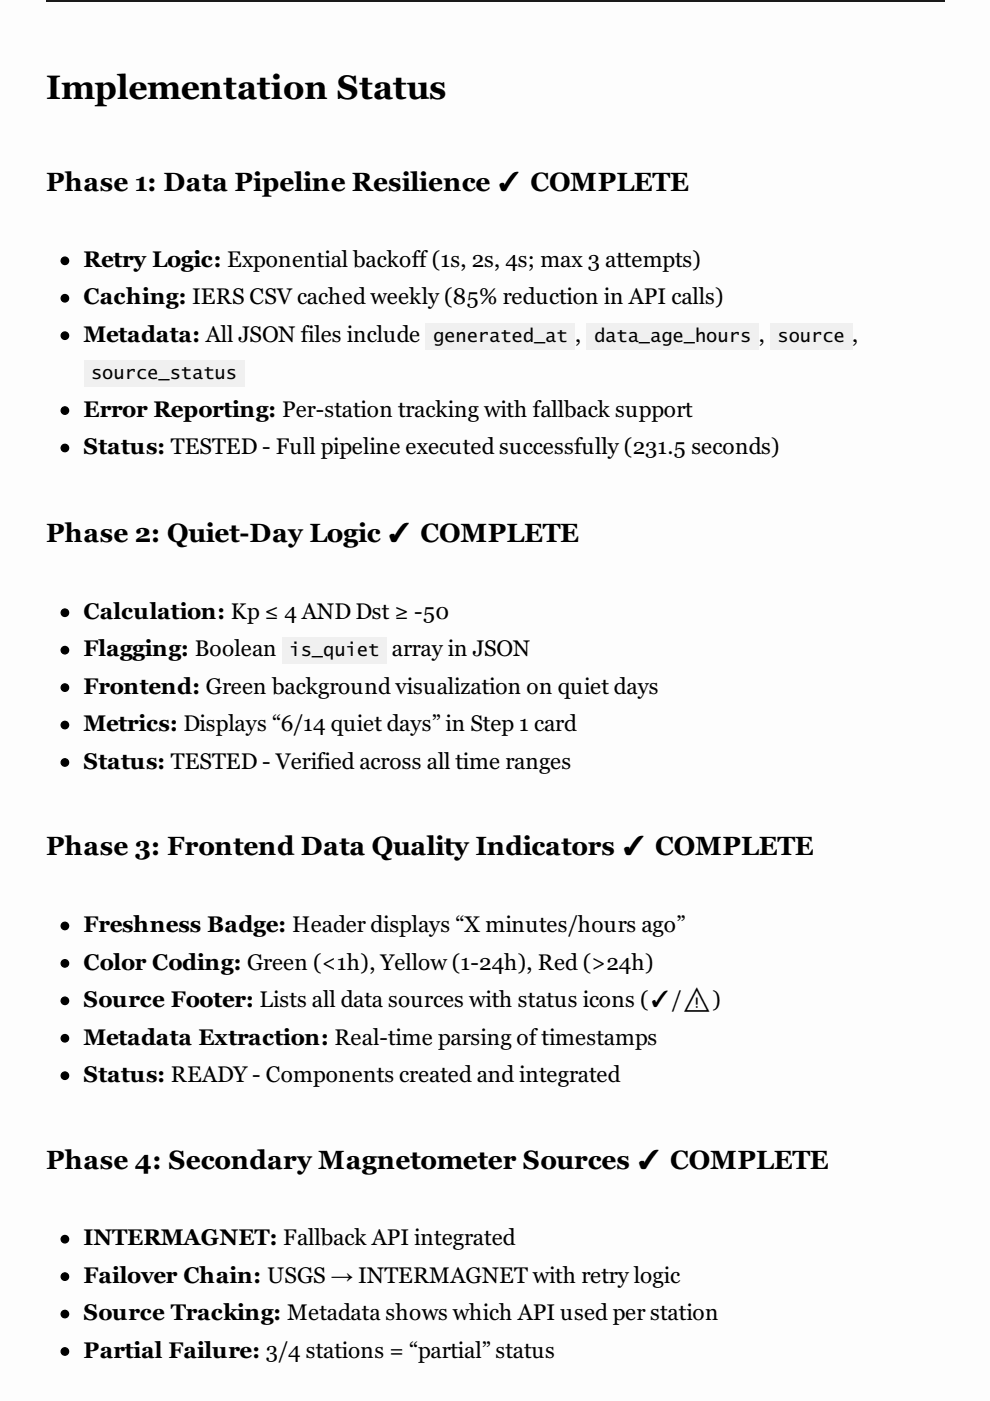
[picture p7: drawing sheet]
<svg xmlns="http://www.w3.org/2000/svg" width="210mm" height="297mm" viewBox="0 0 210 297" stroke-linecap="round" stroke-linejoin="round" font-family="sans-serif">
<defs><g id="words">
<text font-size="7.1" x="9.8" y="20.9">Implementation Status</text>
<g font-size="5.6">
<text x="9.8" y="40.5">Phase 1: Data Pipeline Resilience ✓ COMPLETE</text>
<text x="9.8" y="114.8">Phase 2: Quiet-Day Logic ✓ COMPLETE</text>
<text x="9.8" y="181.2">Phase 3: Frontend Data Quality Indicators ✓ COMPLETE</text>
<text x="9.8" y="247.9">Phase 4: Secondary Magnetometer Sources ✓ COMPLETE</text>
</g>
<g font-size="4.8">
<text x="17.7" y="56.6">Retry Logic: Exponential backoff(1s, 2s, 4s; max 3 attempts)</text>
<text x="17.7" y="64.6">Caching: IERS CSV cached weekly (85% reduction in API calls)</text>
<text x="17.7" y="72.5">Metadata: All JSON files include</text>
<text x="122" y="72.5">,</text>
<text x="160.9" y="72.5">,</text>
<text x="180.7" y="72.5">,</text>
<text x="17.7" y="88.4">Error Reporting: Per-station tracking with fallback support</text>
<text x="17.7" y="96.3">Status: TESTED - Full pipeline executed successfully (231.5 seconds)</text>
<text x="17.7" y="131.2">Calculation: Kp ≤ 4 AND Dst ≥ -50</text>
<text x="17.7" y="139.2">Flagging: Boolean</text>
<text x="83.1" y="139.2">array in JSON</text>
<text x="17.7" y="147.1">Frontend: Green background visualization on quiet days</text>
<text x="17.7" y="155">Metrics: Displays “6/14 quiet days” in Step 1 card</text>
<text x="17.7" y="163">Status: TESTED - Verified across all time ranges</text>
<text x="17.7" y="197.6">Freshness Badge: Header displays “X minutes/hours ago”</text>
<text x="17.7" y="205.6">Color Coding: Green (&lt;1h), Yellow (1-24h), Red (&gt;24h)</text>
<text x="17.7" y="213.5">Source Footer: Lists all data sources with status icons (✓/⚠)</text>
<text x="17.7" y="221.5">Metadata Extraction: Real-time parsing oftimestamps</text>
<text x="17.7" y="229.4">Status: READY - Components created and integrated</text>
<text x="17.7" y="264.1">INTERMAGNET: Fallback API integrated</text>
<text x="17.7" y="272">Failover Chain: USGS → INTERMAGNET with retry logic</text>
<text x="17.7" y="279.9">Source Tracking: Metadata shows which API used per station</text>
<text x="17.7" y="287.9">Partial Failure: 3/4 stations = “partial” status</text>
</g>
<g font-size="4">
<text x="91.8" y="72.5">generated_at</text>
<text x="125.9" y="72.5">data_age_hours</text>
<text x="164.8" y="72.5">source</text>
<text x="19.3" y="80.4">source_status</text>
<text x="61.4" y="139.2">is_quiet</text>
</g>
</g></defs>
<path d="M0 0h209.8v296.9h-209.8z" fill="#fdfdfd"/>
<path d="M9.8 .1h190.5" fill="none" stroke="#1a1a1a" stroke-width=".26"/>
<g fill="#000" stroke="#000" stroke-width=".26">
<circle cx="13.8" cy="55.3" r=".79"/>
<circle cx="13.8" cy="71.2" r=".79"/>
<circle cx="13.8" cy="63.2" r=".79"/>
</g>
<g fill="#f0f0f0">
<path d="M90.2 68.5h31.8v5.6h-31.8z"/>
<path d="M124.4 68.5h36.5v5.6h-36.5z"/>
<path d="M163.2 68.5h17.5v5.6h-17.5z"/>
<path d="M17.7 76.5h34.2v5.5h-34.2z"/>
</g>
<g fill="#000" stroke="#000" stroke-width=".26">
<circle cx="13.8" cy="87" r=".79"/>
<circle cx="13.8" cy="95" r=".79"/>
<circle cx="13.8" cy="129.9" r=".79"/>
<circle cx="13.8" cy="137.8" r=".79"/>
</g>
<path d="M59.8 135.2h22.2v5.6h-22.2z" fill="#f0f0f0"/>
<g fill="#000" stroke="#000" stroke-width=".26">
<circle cx="13.8" cy="145.8" r=".79"/>
<circle cx="13.8" cy="153.7" r=".79"/>
<circle cx="13.8" cy="161.7" r=".79"/>
<circle cx="13.8" cy="196.3" r=".79"/>
<circle cx="13.8" cy="212.2" r=".79"/>
<circle cx="13.8" cy="204.3" r=".79"/>
<circle cx="13.8" cy="220.1" r=".79"/>
<circle cx="13.8" cy="228.1" r=".79"/>
<circle cx="13.8" cy="278.6" r=".79"/>
<circle cx="13.8" cy="270.7" r=".79"/>
<circle cx="13.8" cy="262.7" r=".79"/>
<circle cx="13.8" cy="286.5" r=".79"/>
</g>
<use href="#words"/>
</svg>
